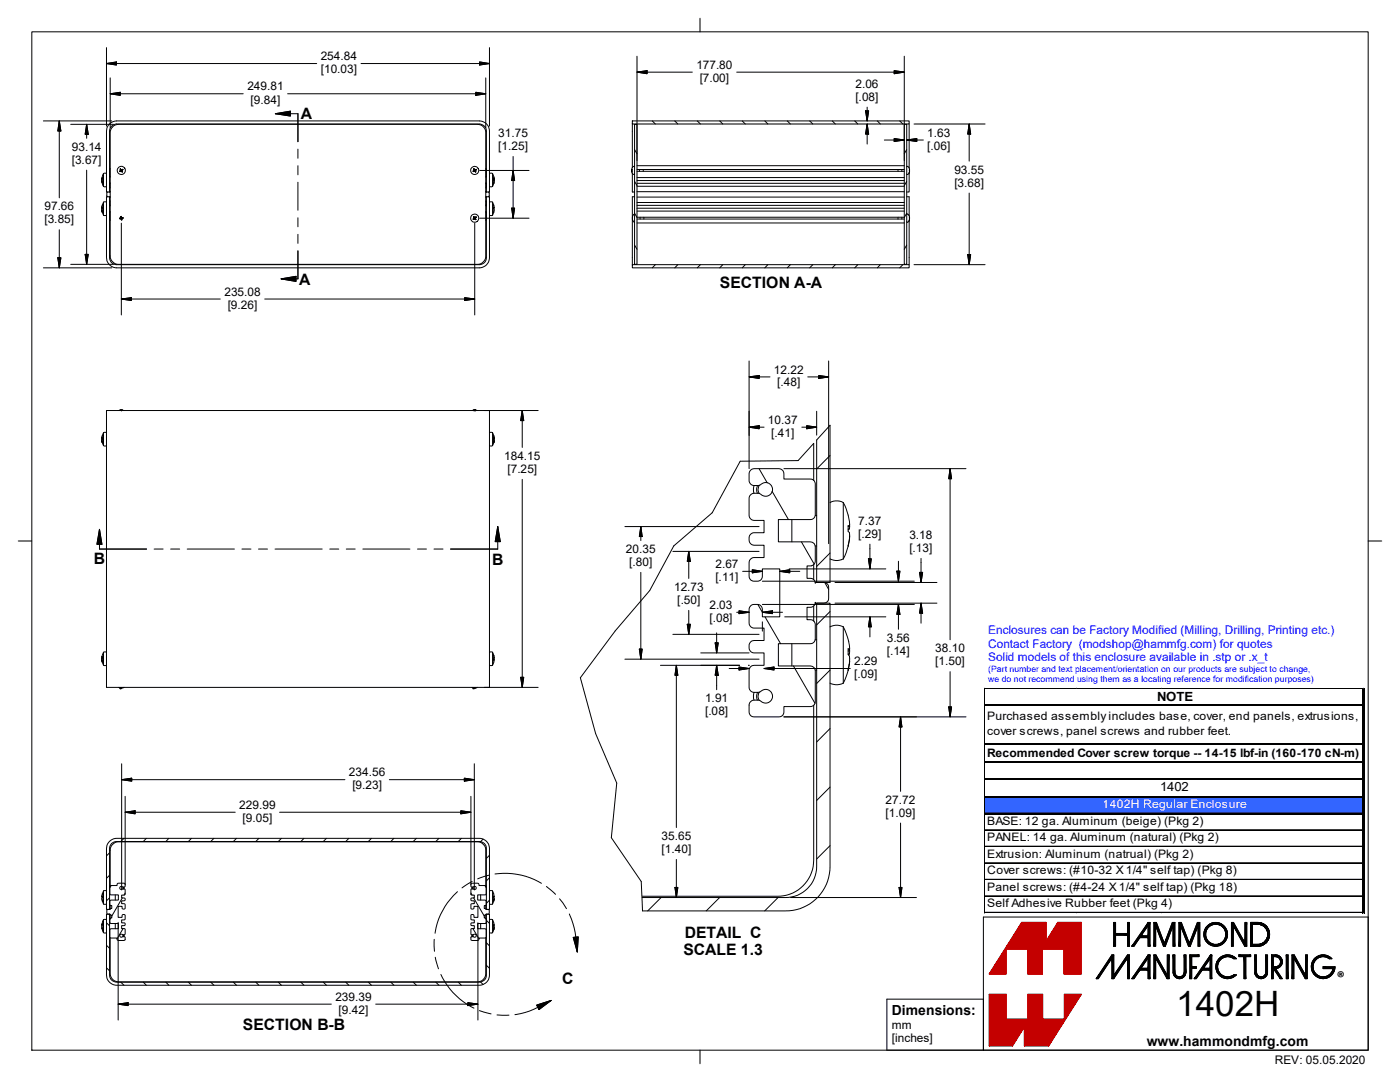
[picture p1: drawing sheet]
<svg xmlns="http://www.w3.org/2000/svg" width="279mm" height="216mm" viewBox="0 0 279 216" stroke-linecap="round" stroke-linejoin="round" font-family="sans-serif">
<defs><g id="words">
<text font-size="7" x="234.7" y="202.8">1402H</text>
<g font-size="3.1">
<text x="60" y="23.7">A</text>
<text x="59.7" y="56.9">A</text>
<text x="143.7" y="57.5">SECTION A-A</text>
<text x="18.8" y="112.6">B</text>
<text x="98.3" y="112.7">B</text>
<text x="136.4" y="190.6">SCALE 1.3</text>
<text x="136.7" y="187.1">DETAIL C</text>
<text x="112.2" y="196.3">C</text>
<text x="266.8" y="196">®</text>
<text x="48.5" y="205.4">SECTION B-B</text>
</g>
<g font-size="2.8">
<text x="178" y="202.5">Dimensions:</text>
<text x="228.9" y="208.7">www.hammondmfg.com</text>
</g>
<g font-size="2.5">
<text x="230.9" y="139.8">NOTE</text>
<text x="231.5" y="157.9">1402</text>
</g>
<g font-size="2.4">
<text x="64" y="12">254.84</text>
<text x="64" y="14.6">[10.03]</text>
<text x="139" y="13.7">177.80</text>
<text x="139.7" y="16.3">[7.00]</text>
<text x="170.7" y="17.5">2.06</text>
<text x="49.4" y="18.1">249.81</text>
<text x="50" y="20.7">[9.84]</text>
<text x="170.7" y="20.2">[.08]</text>
<text x="99.4" y="27.4">31.75</text>
<text x="99.4" y="30">[1.25]</text>
<text x="185.1" y="27.3">1.63</text>
<text x="185.1" y="29.9">[.06]</text>
<text x="14.4" y="30.1">93.14</text>
<text x="14.4" y="32.7">[3.67]</text>
<text x="190.5" y="34.7">93.55</text>
<text x="8.9" y="42">97.66</text>
<text x="190.5" y="37.3">[3.68]</text>
<text x="8.9" y="44.6">[3.85]</text>
<text x="44.8" y="59">235.08</text>
<text x="45.4" y="61.6">[9.26]</text>
<text x="154.5" y="74.6">12.22</text>
<text x="155.1" y="77.1">[.48]</text>
<text x="153.3" y="84.6">10.37</text>
<text x="153.9" y="87.1">[.41]</text>
<text x="100.6" y="91.8">184.15</text>
<text x="101.3" y="94.4">[7.25]</text>
<text x="171.3" y="104.8">7.37</text>
<text x="171.3" y="107.3">[.29]</text>
<text x="181.5" y="107.6">3.18</text>
<text x="124.9" y="110.4">20.35</text>
<text x="125.6" y="112.9">[.80]</text>
<text x="142.8" y="113.3">2.67</text>
<text x="181.5" y="110.2">[.13]</text>
<text x="134.5" y="117.9">12.73</text>
<text x="142.8" y="115.9">[.11]</text>
<text x="135.2" y="120.5">[.50]</text>
<text x="141.6" y="121.5">2.03</text>
<text x="141.6" y="124.1">[.08]</text>
<text x="177" y="128">3.56</text>
<text x="177" y="130.6">[.14]</text>
<text x="186.6" y="130.2">38.10</text>
<text x="170.5" y="132.7">2.29</text>
<text x="170.5" y="135.3">[.09]</text>
<text x="186.6" y="132.7">[1.50]</text>
<text x="140.7" y="140.1">1.91</text>
<text x="140.7" y="142.7">[.08]</text>
<text x="69.6" y="154.9">234.56</text>
<text x="47.8" y="161.4">229.99</text>
<text x="70.3" y="157.5">[9.23]</text>
<text x="176.7" y="160.4">27.72</text>
<text x="48.4" y="164">[9.05]</text>
<text x="132" y="167.6">35.65</text>
<text x="176.7" y="163">[1.09]</text>
<text x="132" y="170.2">[1.40]</text>
<text x="66.9" y="199.7">239.39</text>
<text x="67.6" y="202.3">[9.42]</text>
<text x="178" y="205.3">mm</text>
<text x="178" y="207.9">[inches]</text>
<text x="254.4" y="212.3">REV: 05.05.2020</text>
</g>
<g font-size="2.4" fill="#00f">
<text x="197.2" y="126.5">Enclosures can be Factory Modified (Milling, Drilling, Printing etc.)</text>
<text x="197.2" y="129.2">Contact Factory (modshop@hammfg.com) for quotes</text>
<text x="197.2" y="131.9">Solid models of this enclosure available in .stp or .x_t</text>
</g>
<g font-size="2.3">
<text x="197" y="143.6">Purchased assembly includes base, cover, end panels, extrusions,</text>
<text x="197" y="146.7">cover screws, panel screws and rubber feet.</text>
<text x="197" y="151">Recommended Cover screw torque -- 14-15 lbf-in (160-170 cN-m)</text>
<text x="197" y="164.6">BASE: 12 ga. Aluminum (beige) (Pkg 2)</text>
<text x="197" y="167.9">PANEL: 14 ga. Aluminum (natural) (Pkg 2)</text>
<text x="197" y="171.2">Extrusion: Aluminum (natrual) (Pkg 2)</text>
<text x="197" y="174.5">Cover screws: (#10-32 X 1/4&quot; self tap) (Pkg 8)</text>
<text x="197" y="177.7">Panel screws: (#4-24 X 1/4&quot; self tap) (Pkg 18)</text>
<text x="197" y="181">Self Adhesive Rubber feet (Pkg 4)</text>
</g>
<text font-size="2.3" fill="#fff" x="220" y="161.3">1402H Regular Enclosure</text>
<g font-size="1.7" fill="#00f">
<text x="197.2" y="134">(Part number and text placement/orientation on our products are subject to change,</text>
<text x="197.2" y="136">we do not recommend using them as a locating reference for modification purposes)</text>
</g>
</g></defs>
<path d="M196.6 159h75.7v3.5h-75.7z" fill="#3365ff"/>
<path d="M196.4 137.2h.1M214.8 137.2h.1M231.7 137.2h.1M272.1 137.2h.1M196.4 182.2v.1M214.8 182.2v.1M231.7 182.2v.1M272.1 182.2v.1" fill="none" stroke="#d4d4d4" stroke-width=".2"/>
<g fill="none" stroke="#000" stroke-width=".2">
<path d="M6.3 6.3h266.8v203.2h-266.8zM21.3 12.7l1.9-.3v.6zM21.3 12.7h41.9M21.3 9.5v15.7M22 15.5v10M22 18.7l2-.3v.6zM48.5 18.7h-26.5M57.4 18.7h39.5M95 18.4l1.9 .3-1.9 .3zM95.7 12.4l2 .3-2 .3zM96.9 15.5v10M97.7 12.7h-25.6"/>
<path d="M97.7 9.5v15.7M127.1 11.2v20.8M127.1 14.4l2-.3v.6zM127.1 14.4h11.1M139.7 3.6v2.7M147 14.4h33.5M178.5 14.1l2 .3-2 .3zM180.5 11.2v20.8M8.7 24.1h13.6M11.8 24.1l.3 2h-.6zM11.8 24.1v15.4M14.1 24.8h8.5"/>
<path d="M17.3 24.8l.3 2h-.6zM17.3 24.8v2.8M17.3 34v18.7M20.3 35.6h.1M20.3 36h.1M20.3 36.2v.1M20.3 36l.1 .2M20.3 35.9h.1M20.3 36l.1 .6v-.3M20.3 36.3l.4 .9M20.4 36.2l-.1 .1M20.4 35.7l-.1 .1"/>
<path d="M20.4 35.6v.1M20.4 35.7l-.1 .2M20.4 35.6v-.2l-.1 .6M20.4 35.7h.1M20.7 34.6l-.4 1M20.7 34.6v2.6M20.7 34.6h.6M20.7 37.2h.6M21.5 38.3l-.2 .2v.5l.2 .3M21.9 39.3v12.1a1.38 1.38 0 0 0 1.4 1.4h72.4a1.38 1.38 0 0 0 1.4-1.4v-12.1M21.9 36.6h.1M21.9 35.2h.1"/>
<path d="M22 39.4l-.1-.2-.6 .1v12.1a2.06 2.06 0 0 0 2 2h72.4a2.02 2.02 0 0 0 2-2v-12.1l-.7-.1-.1 .2M22 38.2l-.1 .1M22 36.5v1M22 33.6v1.7M22.6 25.2l1.1-.4h71.6a1.65 1.65 0 0 1 1.6 1.7v24.6a1.69 1.69 0 0 1-1.6 1.6h-71.6a1.72 1.72 0 0 1-1.7-1.6v-24.6l.2-.9zM23.9 34.2h.1M24 33.7v.1M24 33.7v.2M24 34.1h.1M24 34.1l-.1 .1M24 33.8v.1M24 33.7l.1 .3"/>
<path d="M24 34.2h.1M24 33.7l.1 .1M24 33.7h.1M24 33.9l.1 .1M24.1 34l-.1 .1M24.1 33.8l.1 .1M24.2 34.2h-.2M24.2 34.1h-.2M24.2 34.1v.1M24.2 34.1l.1 .1M24.2 34.2h.1M24.2 33.9h.2"/>
<path d="M24.3 34.2l.1 .1M24.3 34.2h.1M24.3 34l.1 .2M24.3 34h.1M24.4 34.2h.1M24.4 34v.2M24.4 34.2v.1M24.4 34.2l.1 .1M24.4 34.3h.1M24.4 33.9l-.1 .1M24.4 33.9v.1M24.5 34.3h-.1"/>
<path d="M24.5 33.8h-.1M24.5 33.8l-.3 .1M24.5 33.8v.1M24.5 33.9h-.1M54.9 22.7h4.6v5.6M54.9 22.7l3.1-.5v1zM59.5 29.8v1.8M59.5 33.1v1.8M59.5 36.4v5.6M94.4 34.1l.1 .1M94.4 34.2h.1M94.5 34.1h.1"/>
<path d="M94.5 34.1l-.1 .1M94.5 33.7l.1 .2M94.5 33.7h.1M94.6 33.9v.1M94.6 34l-.1 .1M94.6 34.2h-.1M94.6 33.7l.1 .1M94.6 33.7h.1M94.6 33.7v.1M94.6 33.7h-.1M94.6 33.8v.2M94.7 33.8l.1 .1"/>
<path d="M94.7 34.1l.1 .1M94.7 34.1l-.1 .1M94.7 34.1h.1M94.7 34.1h-.1M94.8 33.9h.1M94.8 34.2l.1 .1M94.8 34.2h.1M94.8 34h.1M94.8 34l.1 .2M94.9 34v.2M94.9 34.2v.1M94.9 34.3h.1"/>
<path d="M94.9 34.2h.1M94.9 34.2l.1 .1M95 34h-.2M95 34h-.1M95 34.3h-.1M95 33.8l.1 .1M95 33.8v.1M95 33.8l-.1 .1M95.1 33.9h-.2M95.1 33.9l-.1 .1M95.7 34h9.9M96.9 38.2l.1 .2 .7-.1v-12.1a2.02 2.02 0 0 0-2-2.1h-72.4a2.06 2.06 0 0 0-2 2.1v12.1h.6"/>
<path d="M96.9 36.5v1M96.9 33.6v1.7M97 36.6h.1M97 35.2h.1M97.1 38.3v-12.1a1.41 1.41 0 0 0-1.4-1.5h-72.4a1.41 1.41 0 0 0-1.4 1.5v12.1M97.4 38.3l.2 .2v.6l-.2 .2M97.7 37.2h.6M97.7 34.6h.6M98.3 34.6v2.6M98.3 34.6l.3 .7M98.5 35.7h.1M98.5 35.9v.7"/>
<path d="M98.5 35.9h.1M98.5 35.7v.2M98.6 35.3v.3M98.6 35.3v.4M98.6 36.6l-.3 .6M98.6 35.9h.1M98.6 36.3v.3M98.6 35.6h.1M98.6 35.8v.2M98.6 36.2l-.1 .4M98.6 35.7v.2M102.4 34l.3 2h-.6z"/>
<path d="M102.4 31.2v12.3M126.1 34.1v.1M126.1 33.9h.1M126.1 34h.1M126.1 33.8v.1M126.1 33.8v.2M126.1 34.2l.2 .5 .2 .1 .1-.1M126.1 33.9v.4v-.1M126.2 24.6l.1 .1M126.2 24.1h55.2v.6h-55.2zM126.2 24.7v8.8M126.2 34.5v3.8h.4"/>
<path d="M126.6 24.8h.5v27.9h-.5zM126.6 36.2l.5 .8M126.6 29.8l.5 .9M126.6 39.3h-.4v13.5M126.6 33.3l-.1-.1-.2 .1-.2 .6M127.1 34.2h53.4M127.1 39.3h53.4M127.1 33.8h53.4M127.1 35.4h53.4M127.1 36h53.4M127.1 36.6h53.4M127.1 37.2h53.4"/>
<path d="M127.1 38.2h53.4M127.1 33.1h53.4M127.6 33.8v.4M128.4 33.8v.4M130.2 24.1l.6 .6M134.7 24.1l.6 .6M139.1 24.1l.7 .6M143.6 24.1l.7 .6M148.1 24.1l.6 .6M152.6 24.1l.6 .6M157.1 24.1l.6 .6M161.6 24.1l.6 .6"/>
<path d="M166.1 24.1l.6 .6M170.6 24.1l.6 .6M172.7 22.1h.7l-.3 2zM173.1 24.7l.3 2.1h-.7zM173.1 21.4v2.7M173.1 24.7v4M175.1 24.1l.6 .6M178.5 27.6l2 .3-2 .3zM179.2 33.8v.4M179.6 24.1l.6 .6M180 33.8v.4M180.5 24.8h.5v27.9h-.5z"/>
<path d="M180.5 27.9h-4M181 29.8l-.5 .9M181 36.2l-.5 .8M181 39.3h.4v3.7M181 27.9l2-.3v.6zM181 27.9h3.3M181 33.3a.48 .48 0 0 1 .5 .6M181.4 34.5v3.8h-.4M181.4 24.7v8.8M181.5 33.9v.3M181.5 33.9h.1M181.5 34.4h.1"/>
<path d="M181.5 34.4l-.3 .4h-.2v-.1M181.5 34.2h.1M181.5 34.2v.2M181.5 34.1h.1M181.5 34.1v.3M181.5 33.9v.1M182.4 24.7h14.2M193.4 24.7l.3 2.1h-.6zM193.4 24.7v7.5M193.4 38.5v14.3M8.7 53.4h13.6M11.5 51.4h.6l-.3 2z"/>
<path d="M11.8 45.8v7.6M14.1 52.7h8.5M17 50.8h.6l-.3 1.9zM20.3 42h.1M20.3 41.9h.1M20.3 41.8l.1 .6M20.3 41.4h.1M20.3 42l.1 .4M20.3 41.4l.1 .2M20.3 41.9l.1 .2M20.3 41.5v.1M20.4 42.1h.1"/>
<path d="M20.4 41.6l-.1 .2M20.4 41.4l-.1 .4M20.4 41.6h.1M20.4 40.9l-.1 .4M20.4 42.4l.3 .5M20.4 40.9l-.1 .5M20.7 40.3v2.6M20.7 40.3h.6M20.7 40.3l-.3 .6M20.7 42.9h.6M21.9 40.9h.1M21.9 42.3h.1"/>
<path d="M22 40.1v1M22 42.2v1.8M23.9 43.5v.1M23.9 43.6h.1M24 43.5l-.1 .1M24 43.5h.1M24 43.6h.2M24 43.6l.1 .1M24.1 43.2v.1M24.1 43.2h.1M24.1 43.5h-.1M24.1 43.3v.2"/>
<path d="M24.1 43.7l.1 .1M24.2 43.6l-.1 .1M24.2 43.3l-.1 .2M24.2 43.6v.1M24.2 43.2v.1M24.2 43.8l.1 .1M24.2 43.2h.1M24.2 43.2h-.1M24.2 44.5v18.3M24.2 59.7l2-.3v.6zM24.2 59.7h19.8M24.2 43.3l.1 .2"/>
<path d="M24.2 43.3l.1 .1M24.2 43.7l.1 .2M24.2 43.7v.1M24.3 43.8v.1M24.3 43.7h.1M24.3 43.7v.1M24.3 43.4l.1 .1M24.3 43.4h.1M24.3 43.6v.1M24.3 43.7v.2M24.3 43.6h.1M24.3 43.9h-.1"/>
<path d="M24.4 43.4l.1 .1M24.4 43.4h.2M24.4 43.5h.2M24.4 43.6h-.1M24.5 43.5h.1M24.6 43.5l-.2 .1M52.8 59.7h41.9M56.1 55.6l3-.5v1.1zM59.5 43.5v1.8M59.5 46.8v1.8M59.5 50.1v5.5h-3.4M92.7 59.4l2 .3-2 .3z"/>
<path d="M94.4 43.7l.1 .1M94.5 43.7h.1M94.5 43.3l.1 .1M94.5 43.7v.1M94.5 43.6h.1M94.5 43.6v.1M94.6 43.4v.1M94.6 43.3h.1M94.6 43.2l-.1 .1M94.6 43.3h-.1M94.6 43.6l-.1 .1M94.6 43.7h.1"/>
<path d="M94.6 43.7l-.1 .1M94.6 43.7h-.1M94.6 43.5h.1M94.6 43.5l-.1 .1M94.6 43.3l.1 .1M94.6 43.3l.2 .1M94.6 43.5v.1M94.7 43.6l.1 .1M94.7 43.7h.1M94.7 43.6v.1M94.7 43.7h-.1M94.7 43.6l-.1 .1"/>
<path d="M94.7 44.5v18.3M94.8 43.4h.1M94.8 43.7l.1 .1M94.9 43.3l-.1 .1M94.9 43.6v.1M94.9 43.7l.1 .1M95 43.5l-.2 .1M95 43.8h-.1M95 43.3h-.1M95 43.3h.1M95 43.3l-.1 .1M95 43.3l-.1 .3"/>
<path d="M95.7 43.5h9.9M96.9 40.1v1M96.9 42.2v1.8M97 40.9h.1M97 42.3h.1M97.7 42.9h.6M97.7 40.3h.6M98.3 40.3v2.6M98.3 40.3l.2 .6M98.5 40.9l.1 .5M98.5 41.6h.1M98.5 41.4v1"/>
<path d="M98.5 40.9h.1M98.5 42.4l-.2 .5M98.6 41.4h.1M98.6 41.6h-.1M98.6 41.9l-.1 .5M98.6 41.4v.2M102.1 41.5h.6l-.3 2zM126.2 52.8h55.2v.6h-55.2zM126.2 43.7v.2M126.2 43.6v.3M126.2 43.4h.1M126.2 43.6v.1"/>
<path d="M126.2 43.5h.1M126.2 43.5v.1M126.2 43.9l.2 .3 .2 .1M126.3 52.8l-.1 .1M126.6 48.9l.5 .8M126.6 42.5l.5 .9M126.6 42.7l-.3 .3-.1 .5M127.1 43.7h53.4M127.1 43.3h53.4M127.1 41.6h53.4M127.1 42.1h53.4M127.1 41h53.4"/>
<path d="M127.1 40.4h53.4M127.1 44.5h53.4M127.7 43.3v.4M128.5 43.3v.4M130.8 52.8l-.6 .6M135.3 52.8l-.6 .6M139.8 52.8l-.7 .6M144.3 52.8l-.7 .6M148.7 52.8l-.6 .6M153.2 52.8l-.6 .6M157.7 52.8l-.6 .6M162.2 52.8l-.6 .6"/>
<path d="M166.7 52.8l-.6 .6M171.2 52.8l-.6 .6M175.7 52.8l-.6 .6M179.2 43.3v.4M180 43.3v.4M180.2 52.8l-.6 .6M181 42.5l-.5 .9M181 48.9l-.5 .8M181 42.8a.48 .48 0 0 1 .5 .6M181.4 44.1v8.7M181.5 43.4v.5M181.5 43.4v.1"/>
<path d="M181.5 43.9h.1M181.5 43.9l-.3 .4h-.2v-.1M181.5 43.4h.1M181.5 43.8h.1M181.5 43.6h.1M181.5 43.6v.3M182.4 52.8h14.2M193.1 50.8h.6l-.3 2zM149.5 72v21.5M149.5 75.2l2-.3v.6zM153.7 75.2h-4.2M161.2 75.2h4.2"/>
<path d="M163.4 74.9l2 .3-2 .3zM165.4 72v36.5M20.3 87.9l.1 .2M20.3 87.5v.1M20.3 87.3h.1M20.3 88h.1M20.3 87.5v.3M20.3 87.8l.1 .2M20.4 88.1h.1M20.4 87.4v.1M20.4 87.4l-.1 .4M20.4 88v.3"/>
<path d="M20.4 86.9l-.1 .4M20.4 87.5v.1M20.4 88.3h.1M20.4 86.9l-.1 .5M20.7 86.3v2.6l-.3-.6M20.7 86.3h.6M20.7 86.3l-.3 .6M20.7 88.9h.6M21.3 81.9h76.4v55.3h-76.4zM24 81.8l-.3 .1M24.1 81.8l-.2 .1 .1-.1M24.1 81.8h.1"/>
<path d="M24.2 81.8h.1M24.2 81.8h.2M24.4 81.8v.1M24.4 81.8l.4 .1M24.4 81.8h.1M24.4 81.8h-.4M94.6 81.8l-.4 .1M94.6 81.8l-.2 .1 .4-.1M94.6 81.8h.1M94.8 81.8h.1M94.8 81.8h-.2M94.8 81.8l.1 .1"/>
<path d="M94.9 81.8h.1M94.9 81.8l.1 .1h-.1M94.9 81.8l.4 .1M94.9 81.8v.1M96.6 81.9h10.8M97.7 88.9h.6M97.7 86.3h.6M98.3 86.3v2.6M98.3 86.3l.2 .6M98.5 86.9l.1 .3M98.5 87.5v.1M98.5 87.4l.1 .6"/>
<path d="M98.5 87.4h.1M98.5 88.3h.1M98.5 88.3l-.2 .6M98.5 87.6l.1 .3M98.6 88.3h-.1M98.6 87.2v.2M98.6 87.4h.1M98.6 88.1h.1M98.6 87.9h.1M98.6 87.4v.1M98.6 87.9l-.1 .4M98.6 87.4v.2"/>
<path d="M98.6 87.5h.1M98.6 87.9v.2M104.2 81.9l.3 2h-.6zM104.2 81.9v7.4M104.2 95.7v41.5M149.5 85.2l2-.3v.7zM149.5 85.2h3M149.7 93.9l.8-.4h4.9l.5 .1 .4 .5 .1 1.5h5.3l.5 .1 .3 .3 .2 .6v6.1l-.2 .6-.3 .3-.5 .1h-6.4v4.4l6.9 .1 .3 .3 .2 .4v3a1.21 1.21 0 0 1-1.6 1v2.5a1.19 1.19 0 0 1 1.6 1v-.2h1.9l.6 .4 .2 .6v2.2l-.2 .6-.4 .3-.4 .1h-1.7v-.2a1.21 1.21 0 0 1-1.6 1v2.5a1.19 1.19 0 0 1 1.6 .9v3.1l-.2 .4-.3 .3h-6.9v4.5h6.4l.8 .4 .2 .6v6.3l-.2 .4-.6 .4h-5.5a2.18 2.18 0 0 1-.2 1.7l-.8 .3h-5.3l-.4-.3-.2-.6v-1.6l.4-.6a2.26 2.26 0 0 1 2.5 .3 1.38 1.38 0 0 0 1.7-1.7 1.38 1.38 0 0 0-2.4-.5l-.5 .2a1.35 1.35 0 0 1-1.6-.6l-.1-3.8 .1-.5 .3-.3 .4-.2h2.2v-2.5h-2a1.26 1.26 0 0 1-1-1.3 1.26 1.26 0 0 1 1-1.2h2v-2.5h-2.2l-.6-.4-.2-.6v-2.7a1.19 1.19 0 0 1 1.7-1l.4 .1 .4 .5 .1 1.9h3.5v-9.6h-3.5v1.5a1.16 1.16 0 0 1-1.6 1l-.6-.2-.4-.6 .1-3.4 .7-.5h2.2v-2.5h-2a1.27 1.27 0 0 1-1-1.3 1.27 1.27 0 0 1 1-1.2h2v-2.5h-2.2l-.7-.5-.1-3.9 .1-.4 .3-.3a2.26 2.26 0 0 1 2.5 .3 1.38 1.38 0 0 0 1.7-1.8 1.38 1.38 0 0 0-2.4-.4l-.5 .1a1.35 1.35 0 0 1-1.6-.6l-.1-1.8zM150.5 96.9l-.1 .6 .1 .9M151.2 96.9l-.2 .6 .2 .9M151.5 93.5l1.6 2.9M151.6 96.8l-.3 .8 .2 .9"/>
<path d="M154.1 98l3.3 5.7M156.4 93.5h36.4M161 84.9l2 .3-2 .4zM162.4 95.9v-7.4l-3.1 3.4-11.6 .1-5.6 10.3-7.6 6.6-4.8 8.9-6.9 8.1-7 9.3 3.1 11.2 4.2 9.9-1.1 10.9 6 8.7 .1 2.9h27.1a7.2 7.2 0 0 0 7.2-7.1v-31M163 82.1v4.7M163 85.2h-3M165.7 84.9v31.3h-2.7v-28.4zM165.7 90.9l-2.7 2.7M189.6 93.5v34.2M189.6 93.5l.3 2h-.6zM3.6 107.9h2.7M19.9 105.6l.4 3h-1z"/>
<path d="M19.9 105.6v4h9.4M30.8 109.6h1.8M34.1 109.6h1.8M37.4 109.6h9.4M48.3 109.6h1.8M51.6 109.6h1.8M54.9 109.6h9.4M65.8 109.6h1.8M69.1 109.6h1.8M72.4 109.6h9.4M83.3 109.6h1.8M86.6 109.6h1.8"/>
<path d="M99.3 105.1l.5 3h-1zM99.3 105.1v4.5h-9.4M124.7 105.1h26.8M127.9 105.1l.3 2h-.6zM127.9 105.1v2.8M127.9 114.2v17.3M134.3 110h17.2M137.5 110l.3 2h-.6zM137.5 110v5.4M148.2 114h3.9M150.1 113.7l2 .3-2 .3zM152.1 116h30.4"/>
<path d="M155.6 114l2-.3v.6zM155.6 114h4M157.5 113.5h19.3M158 103.7v4.4M159.9 108.1l2.6 4.4M162.4 112.7v3M162.7 108.9h.3M162.7 102.8h.3M164.6 116.3l.8 1.3M165.7 100.3l1.1-.4 .8 .1 .7 .3M165.7 110.3l-2.7 2.7M166.6 116.2h20.4"/>
<path d="M168.3 100.3a9.6 9.6 0 0 1 1.2 4.7M168.3 100.3v11.2M168.3 111.5l-1.1 .3-1.5-.3M169.3 109l-1 2.5M169.5 107.7h.1M169.5 105l-.2-.1v1.1l.1 .2a5.3 5.3 0 0 1-.1 2.8M169.5 107.7l-.2 1.3M169.5 105.5l-.2 .2M169.5 105l-.2 .1M169.5 105.5l-.2 .1M169.5 107.1h.1M169.5 104.8v.2"/>
<path d="M169.5 107l.1 .1M169.6 107.1l-.1 .6M169.6 105l-.1 .5M173.3 111.5h.6l-.3 2zM173.6 108.6v4.9M179 114h.6l-.3 2zM179.3 112v4M183.5 114.2h.6l-.3 2zM183.8 111.4v4.8M273 107.9h2.8M20.3 131.1h.1M20.3 131.5h.1"/>
<path d="M20.3 131.8h.1M20.3 131.3v.3M20.3 131.6l.1 .1M20.4 131.7l-.1 .1M20.4 131.3l-.1 .1M20.4 131.1l-.1 .2M20.4 131.9h.1M20.4 131.7v.4l-.1-.3M20.4 131.1v-.1l-.1 .6M20.7 130.2h.6M20.7 132.7h.6M20.7 130.2l-.4 .9"/>
<path d="M20.7 130.2v2.5l-.4-.9M23.7 137.2h.2M23.9 137.2h.1M23.9 137.2l.1 .1M24 137.3h.1M24.1 137.3h.1M24.2 137.2v.1M24.2 137.2l.1 .1M24.3 137.2v.1M24.3 137.3h.1M24.8 137.2l-.8 .1M94.2 137.2h.2"/>
<path d="M94.4 137.2l.1 .1M94.4 137.2h.1M94.5 137.3h.3M94.5 137.3h.1M94.6 137.3h.1M94.7 137.2v.1M94.7 137.2l.1 .1M94.8 137.3h.1M94.8 137.2v.1M95.3 137.2l-.5 .1M96.6 137.2h10.8M97.7 132.7h.6"/>
<path d="M97.7 130.2h.6M98.3 130.2v2.5M98.3 130.2l.3 .6M98.5 131.6h.1M98.5 131.7l.1 .4-.3 .6M98.5 131.5l.1 .1M98.5 131.5l.1 .2M98.6 131.2h.1M98.6 131.6v.1M98.6 131.2l-.1-.5v.8M103.9 135.1h.6l-.3 2.1zM124.7 131.5h26.8"/>
<path d="M127.6 129.5h.6l-.3 2zM134.3 126.6h17.2M135 132.8l.3 1.9h-.6zM135 132.8v32.3M137.2 124.6h.6l-.3 2zM137.5 121.8v4.8M139.8 130.3h9.7M142.7 128.3h.6l-.3 2zM143 132.8v4.8M143 132.8l.3 1.9h-.6zM143 126.3v4M145.5 133.4h4"/>
<path d="M147 122.2h2.5M147.5 133.1l2 .3-2 .3zM147.5 121.9l2 .3-2 .2zM147.6 132.8h-15.8M149.5 132.8h-.1M150.5 138.2l-.1 .6 .1 .9M151.2 138.2l-.2 .6 .2 .9M151.3 120.6l.8 1.6h4.1M151.6 138.1l-.3 .8 .2 .8M152.1 120.6h30.4M152.1 124.1v1.8M152.1 122.2l2.1-.3v.5z"/>
<path d="M152.5 133.4l2-.3v.6zM152.5 133.4h17.2M152.7 123.1l3.1 5.3M156.6 123.1h20.2M158 128.4v4.5M158.3 132.9l4.3 7.4M162.4 120.9v3M162.7 127.7h.3M162.7 133.7h.3M163 120.4h2.7v52.5a8.8 8.8 0 0 1-8.9 8.9h-28.6l-.1-2.7h28.7a6.2 6.2 0 0 0 6.2-6.2zM165.7 125.1l1.1-.3 1.5 .3M165.7 136.3l1.1 .3 1.5-.3"/>
<path d="M165.7 133.7l-2.7 2.7M165.7 122l-2.7 2.7M166.6 120.4h20.4M168.3 125.1a9.1 9.1 0 0 1 1.2 4.6M168.3 125.1v11.2M169.4 133.4l-1.1 2.9M169.5 132.6h.1M169.5 129.7l-.2-.3v.4a.96 .96 0 0 0 .2 1.1v1.4l-.2 1.5 .2-1.2M169.5 130.5l-.1 .2M169.5 129.7h-.2M169.5 130.5h-.2M169.5 132h.1"/>
<path d="M169.5 129.5l.1 .4h-.3M169.5 131.8l.1 .2M169.6 132l-.1 .6M169.6 129.9l-.1 .6M173.6 123.1l.3 2h-.6zM173.6 123.1v4M179.3 120.6v5M179.3 120.6l.3 2h-.6zM183.8 120.4l.3 1.9h-.6zM183.8 120.4v4M189.6 134v9M196.5 137.3v44.9"/>
<path d="M196.6 137.4h75.7M24.3 155.6h44.5M24.3 155.6l2-.3v.6zM24.3 152.4v25.2M25 158.9v17.7M77.7 155.6h17M92.7 155.3l2 .3-2 .3zM94 158.9v17.7M94.7 152.4v25.2M156.4 143h36.4M165.7 157.1l-2.7 2.6M165.7 145.4l-2.7 2.7"/>
<path d="M179.7 143l.3 2.1h-.6zM179.7 143v14.9M189.3 141.1h.6l-.3 1.9zM20.3 179.3v.1M20.3 178.9l.1 .1M20.3 179.4l.1 .4M20.4 178.9v.9M20.4 178.9h.1M20.4 179.8l.3 .6M20.4 178.4h.1M20.4 179v.1M20.4 178.4l-.1 .5"/>
<path d="M20.7 177.8v2.6M20.7 177.8h.6M20.7 177.8l-.3 .6M21.8 167.9l.8-.5 .7-.1h72.4a2.02 2.02 0 0 1 2 2v12.2h-.6v-12.2a1.38 1.38 0 0 0-1.4-1.4h-72.4a1.38 1.38 0 0 0-1.4 1.4v12.2h-.6v-12.2v-.6zM21.9 179.2l-.6 .5M21.9 174.6l-.6 .7M21.9 170.2l-.6 .6M21.9 178.4h.1M21.9 179.8h.1M21.9 176.8l.2-.1h1.3v-.3l.2-.2 1.2 .1 .2 .5a.39 .39 0 0 1-.7 .1 .32 .32 0 0 0-.4 .2 .32 .32 0 0 0 .2 .4 .32 .32 0 0 0 .4-.1l.5 .1v1l-.7 .1v.6h.4a.29 .29 0 0 1 .3 .3 .29 .29 0 0 1-.3 .2h-.4v.6l.6 .1 .1 .8a.32 .32 0 0 1-.3 .2 .32 .32 0 0 1-.3-.2v-.4h-.8v2.2h.8v-.3a.32 .32 0 0 1 .3-.2 .32 .32 0 0 1 .3 .2l-.1 .8-.6 .1v.5h.4a.28 .28 0 0 1 .3 .3 .28 .28 0 0 1-.3 .3h-.4v.6h.5l.2 .1v.9a.39 .39 0 0 1-.7 .1 .32 .32 0 0 0-.4 .2 .32 .32 0 0 0 .2 .4 .32 .32 0 0 0 .4-.1l.5 .1v.5l-.2 .1-1.2 .1-.2-.2v-.3h-1.3l-.2-.2v-1.6l.2-.1h1.5v-1l-1.6-.1-.1-.8 .4-.2v-.6h-.2l-.2-.2h-.4l-.2-.2 .1-.7h.5l.4-.2v-.6l-.4-.1v-.9l.2-.1h1.5v-1l-1.6-.1zM22 176.8v-7.1a1.69 1.69 0 0 1 1.7-1.7h71.6a1.69 1.69 0 0 1 1.6 1.7v7.1M22.2 176.7l-.3 .4"/>
<path d="M23 178.6v1M24.4 179.2l-2.1 3.6M24.5 177v.4M24.6 177v.4M24.7 167.3l-.6 .6M24.7 177l.1 .4M25 178.2l-.3 .4M25 162.1l2-.3v.6zM29.2 167.3l-.6 .6M33.7 167.3l-.6 .6M38.2 167.3l-.6 .6M42.7 167.3l-.6 .6"/>
<path d="M46.9 162.1h-21.9M47.2 167.3l-.6 .6M51.7 167.3l-.6 .6M55.8 162.1h38.2M56.2 167.3l-.7 .6M60.7 167.3l-.7 .6M65.2 167.3l-.7 .6M69.6 167.3l-.6 .6M74.1 167.3l-.6 .6M78.6 167.3l-.6 .6M83.1 167.3l-.6 .6M87.6 167.3l-.6 .6"/>
<path d="M91.3 177.9a14.2 14.2 0 0 0-4.5 8.3M92 161.8l2 .3-2 .3zM92.1 167.3l-.6 .6M94 178.2l.2 .4M94 176.3l1.4-.1 .2 .2v.3h1.2l.2 .1v1.6l-.1 .2h-1.6v1h1.5l.2 .1v.9l-.4 .1v.6l.4 .2h.6v.7l-.1 .2h-.5l-.1 .2h-.3v.6l.4 .2-.1 .8-1.6 .1v1h1.5l.2 .1v1.6l-.1 .2h-1.3l-.1 .3-.1 .2-1.3-.1-.1-.1v-.4a.48 .48 0 0 1 .8-.1 .35 .35 0 0 0 .2-.5 .35 .35 0 0 0-.6 0l-.4-.1v-1l.1-.1h.6v-.6h-.5a.28 .28 0 0 1-.2-.3 .28 .28 0 0 1 .2-.3h.5v-.5l-.7-.1v-.8a.32 .32 0 0 1 .3-.2 .32 .32 0 0 1 .3 .2v.3h.8v-2.2h-.8v.4a.32 .32 0 0 1-.3 .2 .32 .32 0 0 1-.3-.2v-.8l.7-.1v-.6h-.5a.29 .29 0 0 1-.2-.2 .29 .29 0 0 1 .2-.3h.5v-.6l-.7-.1v-.9a.48 .48 0 0 1 .8-.1 .35 .35 0 0 0 .2-.6 .35 .35 0 0 0-.6 .1l-.4-.1zM94.2 177v.4M94.2 175.9l-2 1.3M94.4 177v.4M94.5 179.2l2.1 3.6M95.9 178.6v1M96.4 167.4l-.5 .6M96.8 176.7l.2 .4"/>
<path d="M97 179.8h.1M97 178.4h.1M97.6 174.6l-2.3 .8M97.7 179.6l-.6 .7M97.7 175.2l-.6 .6M97.7 170.7l-.6 .6M97.7 177.8h.6M98.3 177.8l.3 1M98.3 177.8v2.6M98.5 179h.1M98.5 179.8l-.2 .6M98.6 179.5h.1"/>
<path d="M98.6 178.9h-.1M98.6 179.5l-.1 .3M98.6 179h-.1M98.6 178.9l-.1 .9M98.6 178.8v.1M98.6 179.3h.1M98.6 179.3v.2M98.6 178.9v.1M98.8 174.4a14.4 14.4 0 0 1 9.3 1.9M109.1 176.9l1.8 1.6M111.7 179.3l1.4 2M131.9 179.1l-2.6 2.7"/>
<path d="M134.7 177.1h.6l-.3 2zM135 171.5v7.6M143.6 179.1l-2.7 2.7M155.3 179.1l-2.7 2.7M157.8 179.1h25.1M165.7 168.7l-2.7 2.7M179.4 177.1h.6l-.3 2zM179.7 164.2v14.9M196.6 162.3h75.3M196.6 165.6h75.3M196.6 165.7h75.3M196.6 168.8h75.3"/>
<path d="M196.6 169h75.3M196.6 172.1h75.3M196.6 172.3h75.3M196.6 175.5h75.3M196.6 178.8h75.3M20.3 185.1h.1M20.3 184.4h.1M20.3 184.4l.1 .1M20.3 185.1l.1 .1M20.3 185.2l.4 .9M20.4 184.6l-.1 .2M20.4 184.4v-.1v.2"/>
<path d="M20.4 185.2h.1M20.4 184.6h.1M20.4 184.5v.9v-.2M20.7 183.5h.6M20.7 186.1h.6M20.7 183.5l-.3 1.1M20.7 183.5v2.6M20.7 180.4h.6M21.3 182.4h.6v12.1a1.41 1.41 0 0 0 1.4 1.5h72.4a1.41 1.41 0 0 0 1.4-1.5v-12.1h.6v12.1a2.02 2.02 0 0 1-2 2.1h-72.4a2.06 2.06 0 0 1-2-2.1zM21.3 193.1l.6 .6M21.3 188.6l.6 .6M21.3 184.1l.6 .6"/>
<path d="M21.9 184.1h.1M21.9 185.5h.1M22 187.1v7.2a1.69 1.69 0 0 0 1.7 1.6h71.6a1.65 1.65 0 0 0 1.6-1.6v-7.2M22 180.6v.7M22 182.5v.7M22.1 183.2l-.2 .3M23 184.3v1M23.6 184v19.5M24.1 196l.6 .6M24.5 186.5v.4M24.6 185.3l-1.2 2M24.6 186.5v.4"/>
<path d="M24.7 186.5l.1 .4M28.6 196l.6 .6M33.1 196l.6 .6M37.6 196l.6 .6M42.1 196l.6 .6M46.6 196l.6 .6M51.1 196l.6 .6M55.5 196l.7 .6M60 196l.7 .6M64.5 196l.7 .6M69 196l.6 .6M73.5 196l.6 .6"/>
<path d="M78 196l.6 .6M82.5 196l.6 .6M86.7 187.4v2.4M86.9 191l.6 2.3M87 196l.6 .6M88 194.4a14 14 0 0 0 6.6 6.8M91.5 196l.6 .6M94.2 186.5v.4M94.4 186.5v.4M94.4 185.3l1.2 2M95.4 184.1v19.4M95.9 195.9l.5 .5"/>
<path d="M95.9 184.3v1M96.9 183.2l.1 .3M96.9 180.6v.7M96.9 182.5v.7M97 184.1h.1M97 185.5h.1M97.1 192.6l.6 .6M97.1 188.1l.6 .6M97.1 183.6l.6 .7M97.7 186.1h.6M97.7 180.4h.6M97.7 183.5h.6"/>
<path d="M98.3 183.5l.3 1.1M98.3 183.5v2.6M98.5 184.6h.1M98.5 184.8l.1 .5M98.5 184.8h.1M98.6 185.4l-.3 .7M98.6 185.3h.1M98.6 184.8h.1M98.6 184.6l-.1 .2M98.6 185.2l-.1 .3 .1-.2M98.6 184.5l-.1 .1M98.6 185.1h.1"/>
<path d="M98.6 184.6v.2M110 199.6a18.4 18.4 0 0 1-7 2.8l-.2 .1M113.6 182.4l.7 1.9a21.6 21.6 0 0 1 .9 5.7M114.4 187l1-.1-.2 3.1zM196.3 199.4h-19.3v10.1h96v-26.5h-76.7v26.6M196.6 182h75.3M196.6 182.1h75.3M221.9 190.5h.4v4.1l2.7-4.1h.4v4.8h-.4v-4.1l-2.7 4.1h-.4v-4.1l-2.7 4.1h-.4zM222.3 184.1h.3v2.2h2.4v-2.2h.4v4.7h-.4v-2.2h-2.4v2.2h-.3zM229.1 184.7v2h-1.4zM229.1 191.2v2h-1.4zM229.2 184.1h.3v4.7h-.4v-1.7h-1.6l-1.2 1.7h-.4z"/>
<path d="M229.2 190.5h.3v4.8h-.4v-1.7h-1.6l-1.2 1.7h-.4zM230.3 184.1h.5l1.5 4.1 1.7-4.1h.5v4.7h-.4v-4.1l-1.5 4.1h-.4l-1.6-4.1v4.1h-.3zM230.3 190.5h.4l2.3 4.1v-4.1h.3v4.8h-.4l-2.3-4.1v4.1h-.3zM234.1 190.5h.4v3.5a.93 .93 0 0 0 .9 .9 .93 .93 0 0 0 .9-.9v-3.5h.4v3.5a1.29 1.29 0 0 1-1.3 1.3 1.29 1.29 0 0 1-1.3-1.3zM235.3 184.1h.5l1.5 4.1 1.7-4.1h.4v4.7h-.3v-4.1l-1.6 4.1h-.3l-1.6-4.1v4.1h-.3zM237.5 190.5h1.8v.4h-1.5v2h.9v.3h-.9v2.1h-.3zM241.5 191.3v1.9h-1.3zM241.6 190.5h.2v4.8h-.3v-1.7h-1.6l-1.2 1.7h-.4zM243.4 191.2a2.38 2.38 0 0 1 3.4 .1h-.6a2.02 2.02 0 0 0-2.7 .3 2.02 2.02 0 0 0 0 2.7 2.02 2.02 0 0 0 2.7 .2h.6a2.37 2.37 0 0 1-3.4 .1 2.37 2.37 0 0 1 0-3.4zM245.8 184.1h.4l2.3 4.1v-4.1h.3v4.7h-.4l-2.3-4.1v4.1h-.3zM247.2 190.5h2.4v.4h-1v4.4h-.3v-4.4h-1.1zM249.6 184.1a4 4 0 0 1 2.8 .4 2.37 2.37 0 0 1 .8 2.7 2.37 2.37 0 0 1-2.2 1.6h-1.4"/>
<path d="M249.6 184.1v4.7M250 184.4a2.52 2.52 0 0 1 2.7 .9 2 2 0 0 1-1.7 3.1h-1zM250.4 190.5h.3v3.5a.93 .93 0 0 0 1 .9 .93 .93 0 0 0 .9-.9v-3.5h.4v3.5a1.27 1.27 0 0 1-1.3 1.3 1.27 1.27 0 0 1-1.3-1.3zM253.8 190.5a1.56 1.56 0 0 1 2.1 1.5l-.3 .8-.5 .3-.5 .2 1.3 2h-.4l-1.4-2.1v2.1h-.3zM254.1 190.9a1.08 1.08 0 0 1 1.5 1 1.08 1.08 0 0 1-1.5 1zM256.7 190.5h.4v4.8h-.4zM257.9 190.5h.4l2.3 4.1v-4.1h.3v4.8h-.4l-2.3-4.1v4.1h-.3zM262.4 191.2a2.4 2.4 0 0 1 3.4 .1h-.5a2.02 2.02 0 0 0-3 .7 2.02 2.02 0 0 0 1.1 2.8 2.02 2.02 0 0 0 2.6-1.5h-1.9v-.4h2.3a2.37 2.37 0 0 1-3.3 2.2 2.37 2.37 0 0 1-.7-3.9zM23.6 200.4l2-.3v.6zM23.6 200.4h42.5M75 200.4h20.4M93.4 200.1l2 .3-2 .3z"/>
<path d="M95.7 201.7l2.3 .6M99.2 202.5l2.4 .1M107.1 200.6l2.9-1-2.4 1.8zM139.7 209.5v2.8"/>
<circle cx="24.2" cy="34" r=".82"/>
<circle cx="94.7" cy="34" r=".81"/>
<circle cx="94.7" cy="43.5" r=".82"/>
<circle cx="242.6" cy="186.4" r="2.01"/>
<circle cx="242.6" cy="186.4" r="2.37"/>
</g>
<path d="M196.6 140.8h75.7M196.6 148.5h75.7M196.6 152h75.7M196.6 155.5h75.7M196.6 159h75.7" fill="none" stroke="#000" stroke-width=".38"/>
<path d="M196.6 162.4h75.3" fill="none" stroke="#000" stroke-width=".21"/>
<path d="M272.1 137.5v44.7" fill="none" stroke="#000" stroke-width=".4"/>
<g fill="#000" stroke="#000" stroke-width=".2">
<path d="M21.3 12.7l1.9-.3v.6zM22 18.7l2-.3v.6zM95 18.4l1.9 .3-1.9 .3zM95.7 12.4l2 .3-2 .3zM127.1 14.4l2-.3v.6zM178.5 14.1l2 .3-2 .3zM11.8 24.1l.3 2h-.6zM17.3 24.8l.3 2h-.6zM54.9 22.7l3.1-.5v1zM102.4 34l.3 2h-.6zM172.7 22.1h.7l-.3 2zM173.1 24.7l.3 2.1h-.7z"/>
<path d="M178.5 27.6l2 .3-2 .3zM181 27.9l2-.3v.6zM193.4 24.7l.3 2.1h-.6zM11.5 51.4h.6l-.3 2zM17 50.8h.6l-.3 1.9zM24.2 59.7l2-.3v.6zM56.1 55.6l3-.5v1.1zM92.7 59.4l2 .3-2 .3zM102.1 41.5h.6l-.3 2zM193.1 50.8h.6l-.3 2zM149.5 75.2l2-.3v.6zM163.4 74.9l2 .3-2 .3z"/>
<path d="M104.2 81.9l.3 2h-.6zM149.5 85.2l2-.3v.7zM161 84.9l2 .3-2 .4zM189.6 93.5l.3 2h-.6zM19.9 105.6l.4 3h-1zM99.3 105.1l.5 3h-1zM127.9 105.1l.3 2h-.6zM137.5 110l.3 2h-.6zM150.1 113.7l2 .3-2 .3zM155.6 114l2-.3v.6zM173.3 111.5h.6l-.3 2zM179 114h.6l-.3 2z"/>
<path d="M183.5 114.2h.6l-.3 2zM103.9 135.1h.6l-.3 2.1zM127.6 129.5h.6l-.3 2zM135 132.8l.3 1.9h-.6zM137.2 124.6h.6l-.3 2zM142.7 128.3h.6l-.3 2zM143 132.8l.3 1.9h-.6zM147.5 133.1l2 .3-2 .3zM147.5 121.9l2 .3-2 .2zM152.1 122.2l2.1-.3v.5zM152.5 133.4l2-.3v.6zM173.6 123.1l.3 2h-.6z"/>
<path d="M179.3 120.6l.3 2h-.6zM183.8 120.4l.3 1.9h-.6zM24.3 155.6l2-.3v.6zM92.7 155.3l2 .3-2 .3zM179.7 143l.3 2.1h-.6zM189.3 141.1h.6l-.3 1.9zM25 162.1l2-.3v.6zM92 161.8l2 .3-2 .3zM134.7 177.1h.6l-.3 2zM179.4 177.1h.6l-.3 2zM114.4 187l1-.1-.2 3.1zM221.9 191.2l.4 3.4-.4 .7z"/>
<path d="M222.3 190.5v4.1l-.4-3.4zM221.9 190.5h.4l-.4 .7zM221.9 190.5v.7l-3.1 4.1zM221.9 191.2l-2.7 4.1h-.4zM222.3 194.6v.7h-.4zM222.6 186.3l-.3 2.5zM222.6 186.6v2.2h-.3zM222.3 184.1h.3v2.2zM222.3 184.1l.3 2.2-.3 2.5zM222.6 186.3h2.4v.3zM222.6 186.3l2.4 .3h-2.4zM225 191.2l.4 4.1h-.4z"/>
<path d="M225.4 190.5v4.8l-.4-4.1zM225 190.5h.4l-.4 .7zM225 190.5v.7l-2.7 3.4zM225 191.2l-2.7 4.1v-.7zM225.4 184.1v4.7l-.4-2.5zM225 186.3l.4 2.5zM225 186.6l.4 2.2h-.4zM225 184.1h.4l-.4 2.2zM227.5 187.1l-1.2 1.7h-.4zM227.7 186.7l1.4 .4h-1.6zM227.5 193.6l-1.2 1.7h-.4zM227.7 193.2l1.4 .4h-1.6z"/>
<path d="M227.7 186.7h1.4v.4zM229.2 184.1l-1.5 2.6-1.8 2.1zM227.7 186.7l-1.8 2.1zM229.2 190.5l-1.5 2.7-1.8 2.1zM227.7 193.2l-1.8 2.1zM229.1 186.7l.4 2.1zM229.5 184.1v4.7l-.4-2.1zM229.2 184.1l-.1 .6-1.4 2zM229.1 187.1l.4 1.7h-.4zM229.2 190.5l-.1 .7-1.4 2zM227.7 193.2h1.4v.4zM229.2 184.1h.3l-.4 .6z"/>
<path d="M229.2 190.5h.3l-.4 .7zM229.5 184.1l-.4 2.6v-2zM229.5 190.5l-.4 2.7v-2zM229.5 190.5v4.8l-.4-2.1zM229.1 193.2l.4 2.1zM229.1 193.6l.4 1.7h-.4zM230.6 191.2v4.1h-.3zM230.3 184.1l.3 .6-.3 4.1zM230.6 191.2l2.4 3.4-.1 .7zM230.3 190.5h.4l-.1 .7zM230.3 190.5l.3 .7-.3 4.1zM230.8 184.1l1.5 4.1-1.7-3.5z"/>
<path d="M230.3 184.1h.5l-.2 .6zM230.6 184.7v4.1h-.3zM230.6 184.7l1.7 3.5-.1 .6zM232.3 188.2l.3 .6zM232.3 188.2l.3 .6h-.4zM233 194.6l.3 .7h-.4zM233.3 190.5v4.8l-.3-.7zM230.7 190.5l2.3 4.1-2.4-3.4zM233 190.5h.3l-.3 4.1zM234 184.1l.1 .6-1.7 3.5zM234.1 190.5l.4 3.5h-.4zM234.1 184.7l.4 4.1h-.4z"/>
<path d="M234.5 184.1v4.7l-.4-4.1zM234 184.1h.5l-.4 .6zM234.1 184.7l-1.5 4.1-.2-.6zM234.1 194h.4l-.4 .2zM234.1 194.2l.4-.2v.1zM234.1 194.2l.4-.1-.3 .2zM234.2 194.3l.3-.2v.2zM234.1 190.5h.4v3.5zM234.2 194.3h.3l-.3 .2zM234.2 194.5l.3-.2 .1 .1zM234.2 194.5l.4-.1-.3 .2zM234.3 194.6l.3-.2v.1z"/>
<path d="M234.3 194.6l.3-.1-.2 .2zM234.4 194.7l.2-.2-.1 .4zM234.6 194.5l.1 .1-.2 .3zM234.5 194.9l.2-.3-.1 .4zM234.7 194.6l.1 .1-.2 .3zM234.8 194.7l-.1 .4-.1-.1zM234.8 194.7l.1 .1-.2 .3zM234.9 194.8l-.1 .4-.1-.1zM234.9 194.8l.2 .1-.3 .3zM235.1 194.9l-.1 .3h-.2zM235.1 194.9h.1l-.2 .3zM235.2 194.9v.3h-.2z"/>
<path d="M235.2 194.9h.1l-.1 .3zM235.3 184.1l.3 .6-.3 4.1zM235.3 194.9v.4l-.1-.1zM235.3 194.9l.2 .4h-.2zM235.3 194.9h.2v.4zM235.5 194.9l.1 .3-.1 .1zM235.5 194.9h.1v.3zM235.6 194.9l.2 .3h-.2zM235.6 194.9h.1l.1 .3zM235.8 184.1l1.5 4.1-1.7-3.5zM235.3 184.1h.5l-.2 .6zM235.6 184.7v4.1h-.3z"/>
<path d="M235.7 194.9l.2 .3h-.1zM235.7 194.9l.2-.1v.4zM235.9 194.8l.2 .3-.2 .1zM235.9 194.8l.1-.1 .1 .4zM236 194.7l.2 .3-.1 .1zM236.1 194.6l.1 .4-.2-.3zM236.1 194.6l.2 .3-.1 .1zM236.1 194.6l.1-.1 .1 .4zM236.2 194.5l.2 .2-.1 .2zM236.2 194.5l.3 .1-.1 .1zM236.2 194.4l.3 .2-.3-.1zM236.2 194.4l.4 .1-.1 .1z"/>
<path d="M236.3 194.3l.3 .2-.4-.1zM236.3 194.3h.3v.2zM236.3 194.1l.3 .2h-.3zM236.3 194.1l.3 .1v.1zM236.3 194l.3 .2-.3-.1zM236.3 194h.4l-.1 .2zM236.3 190.5l.4 3.5h-.4zM236.3 190.5h.4v3.5zM235.6 184.7l1.7 3.5-.1 .6zM237.3 188.2l.2 .6zM237.3 188.2l.2 .6h-.3zM237.5 190.5h1.8l-1.5 .4z"/>
<path d="M237.5 190.5l.3 .4v2zM237.5 190.5l.3 2.4-.3 2.4zM237.8 192.9l-.3 2.4zM237.8 193.2v2.1h-.3zM237.8 192.9l.9 .3h-.9zM237.8 192.9h.9v.3zM239 184.1l.1 .6-1.7 3.5zM239.1 184.7l.3 4.1h-.3zM239.4 184.1v4.7l-.3-4.1zM239 184.1h.4l-.3 .6zM239.1 184.7l-1.6 4.1-.1-.6zM237.8 190.9l1.5-.4v.4z"/>
<path d="M239.9 193.6l-1.2 1.7h-.4zM240.2 193.2l1.3 .4h-1.6zM240.2 193.2h1.3v.4zM241.6 190.5l-1.4 2.7-1.9 2.1zM240.2 193.2l-1.9 2.1zM240.3 186.7l.3-.2v.3zM240.3 186.4l.3 .1-.3 .2zM240.3 186.4l.3-.1v.2zM240.3 186.2l.3 .1-.3 .1zM240.3 186.2l.3-.1v.2zM240.3 185.9l.3 .2-.3 .1zM240.3 186.9l.3-.1 .1 .2z"/>
<path d="M240.3 186.7l.3 .1-.3 .1zM240.3 185.9h.4l-.1 .2zM240.4 185.7l.3 .2h-.4zM240.4 187.2l.3-.2 .1 .2zM240.3 186.9l.4 .1-.3 .2zM240.4 185.7h.4l-.1 .2zM240.5 185.5l.3 .2h-.4zM240.5 187.4l.3-.2 .1 .2zM240.4 187.2h.4l-.3 .2zM240.5 185.5l.4-.1-.1 .3zM240.6 185.3l.3 .1-.4 .1zM240.6 187.6l.3-.2 .1 .2z"/>
<path d="M240.5 187.4h.4l-.3 .2zM240.6 185.3h.4l-.1 .1zM240.7 185l.3 .3h-.4zM240.6 187.6h.4l-.3 .2zM240.7 185l.2-.1 .1 .4zM241 187.6l.1 .2-.2 .2zM240.7 187.8l.3-.2-.1 .4zM240.9 184.9l.2 .2-.1 .2zM241 184.7l.1 .4-.2-.2zM241.1 187.8l.2 .2-.3 .2zM240.9 188l.2-.2-.1 .4zM241 184.7l.3 .2-.2 .2z"/>
<path d="M241 184.7l.2-.2 .1 .4zM241.3 188l.2 .1-.3 .2zM241 188.2l.3-.2-.1 .3zM241.2 184.5l.3 .3-.2 .1zM241.2 184.5l.2-.1 .1 .4zM241.5 188.1l.2 .1-.3 .3zM241.2 188.3l.3-.2-.1 .4zM241.4 184.4l.3 .3-.2 .1zM241.4 184.4l.3-.1v.4zM241.5 193.2l.3 2.1zM241.8 190.5v4.8l-.3-2.1zM241.6 190.5l-.1 .8-1.3 1.9z"/>
<path d="M241.5 193.6l.3 1.7h-.3zM241.6 190.5h.2l-.3 .8zM241.7 188.2l.2 .1-.2 .3zM241.7 188.2v.4l-.3-.1zM241.7 184.3l.2 .3-.2 .1zM241.7 184.3l.2-.1v.4zM241.8 190.5l-.3 2.7v-1.9zM241.9 188.3l.2 .1-.2 .3zM241.9 188.3v.4l-.2-.1zM241.9 184.2l.2 .3-.2 .1zM241.9 184.2l.2-.1v.4zM242.1 188.4h.2l-.2 .3z"/>
<path d="M242.1 188.4v.3h-.2zM242.1 184.1l.2 .3-.2 .1zM242.1 184.1h.3l-.1 .3zM242.3 188.4h.3l-.2 .4zM242.3 188.4l.1 .4-.3-.1zM242.4 184.1l.2 .3h-.3zM242.4 184.1h.2v.3zM242.6 188.4h.2l-.2 .4zM242.6 188.4v.4h-.2zM242.6 184.1l.2 .3h-.2zM242.6 184.1h.3l-.1 .3zM242.8 188.4h.2l-.1 .4z"/>
<path d="M242.8 188.4l.1 .4h-.3zM242.9 184.1l.1 .3h-.2zM242.9 184.1h.2l-.1 .3zM242.7 192.6l.3 .1-.3 .1zM242.7 192.8l.3-.1v.2zM242.7 192.8l.3 .1-.3 .1zM242.7 193l.3-.1v.2zM242.7 193l.3 .1-.3 .2zM242.7 193.3l.3-.2 .1 .2zM242.7 192.3l.4 .1-.4 .2zM242.7 192.6l.4-.2-.1 .3zM242.7 193.3h.4l-.4 .2z"/>
<path d="M242.7 193.5l.4-.2v.3zM243 188.4l.2-.1-.1 .4zM243 188.4l.1 .3-.2 .1zM243.1 184.1l.1 .4-.2-.1zM243.1 184.1l.3 .1-.2 .3zM242.8 192.1l.3 .2h-.4zM242.7 192.3h.4v.1zM242.7 193.5l.4 .1-.3 .1zM242.8 193.7l.3-.1 .1 .2zM242.9 191.9l.3 .1-.4 .1zM242.8 192.1l.4-.1-.1 .3zM242.8 193.7l.4 .1-.3 .2z"/>
<path d="M242.9 194l.3-.2 .1 .2zM243.2 191.4l.1 .5-.3-.3zM243 191.6l.3 .3h-.4zM242.9 191.9h.4l-.1 .1zM242.9 194h.4l-.3 .2zM243 194.2l.3-.2-.1 .4zM243.3 194l.1 .2-.2 .2zM243.2 188.3l.2 .4h-.3zM243.4 184.2l.2 .1-.4 .2zM243.3 191.3l.1 .4-.2-.3zM243.2 191.4l.2 .3-.1 .2zM243.2 194.4l.2-.2-.1 .3z"/>
<path d="M243.4 194.2l.2 .1-.3 .2zM243.3 191.3l.2-.2 .1 .4zM243.3 191.3l.3 .2-.2 .2zM243.3 194.5l.3-.2-.1 .4zM243.6 194.3l.1 .2-.2 .2zM243.2 188.3h.3l.1 .3zM243.2 188.3l.4 .3-.2 .1zM243.2 184.5l.4-.2-.1 .3zM243.6 184.3l.2 .1-.3 .2zM243.5 191.1l.2-.1v.3zM243.5 191.1l.2 .2-.1 .2zM243.5 194.7l.2-.2v.4z"/>
<path d="M243.7 194.5l.2 .1-.2 .3zM243.5 188.3l.2-.1 .1 .3zM243.5 188.3l.3 .2-.2 .1zM243.5 184.6l.3-.2-.1 .3zM243.8 184.4l.2 .1-.3 .2zM243.7 191l.2-.2v.4zM243.7 191l.2 .2-.2 .1zM243.7 194.9l.2-.3v.4zM243.9 194.6l.2 .1-.2 .3zM243.7 188.2l.1-.2 .2 .3zM243.7 188.2l.3 .1-.2 .2zM243.7 184.7l.3-.2-.2 .3z"/>
<path d="M244 184.5l.2 .2-.4 .1zM243.9 190.8l.2-.1v.4zM243.9 190.8l.2 .3-.2 .1zM244.1 194.7v.4l-.2-.1zM244.1 194.7l.2 .1-.2 .3zM244 187.9l.2 .3-.4-.2zM243.8 188l.4 .2-.2 .1zM243.8 184.8l.4-.1-.2 .3zM244.2 184.7l.2 .2-.4 .1zM244.1 190.7l.2-.1v.4zM244.1 190.7l.2 .3-.2 .1zM244.3 194.8v.4l-.2-.1z"/>
<path d="M244.3 194.8l.2 .1-.2 .3zM244 187.9l.2-.2 .2 .3zM244 187.9l.4 .1-.2 .2zM244 185l.4-.1-.2 .3zM244.4 184.9l.1 .1-.3 .2zM244.3 187.5l.2 .3-.3-.1zM244.2 187.7l.3 .1-.1 .2zM244.2 185.2l.3-.2-.2 .3zM244.5 185l.1 .3h-.3zM244.3 190.6h.3l-.1 .4zM244.3 190.6l.2 .4h-.2zM244.5 194.9l.1 .3h-.3z"/>
<path d="M244.5 194.9h.3l-.2 .3zM244.6 186.4l.4 .3h-.4zM244.6 186.4h.4v.3zM244.6 186.4l.4-.2v.2zM244.4 187.3l.2 .3-.3-.1zM244.3 187.5l.3 .1-.1 .2zM244.3 185.3h.3l-.2 .2zM244.6 185.3l.2 .2h-.4zM244.6 190.6l.2-.1v.4zM244.6 190.6l.2 .3-.3 .1zM244.8 194.9v.4l-.2-.1zM244.8 194.9h.2l-.2 .4z"/>
<path d="M244.5 187.1l.3 .3-.4-.1zM244.4 187.3l.4 .1-.2 .2zM244.4 185.5h.4l-.3 .3zM244.8 185.5l.1 .2-.4 .1zM244.6 186.9l.3 .3-.4-.1zM244.5 187.1l.4 .1-.1 .2zM244.5 185.8l.4-.1-.3 .3zM244.6 186l.3-.3v.2zM244.6 186.7l.3 .2h-.3zM244.6 186.9h.3v.3zM244.6 186l.3-.1-.3 .3zM244.6 186.2l.3-.3 .1 .3z"/>
<path d="M244.6 186.7h.4l-.1 .2zM244.6 186.2h.4l-.4 .2zM244.8 190.5h.2v.4zM244.8 190.5l.2 .4h-.2zM245 194.9v.4h-.2zM245 194.9h.2l-.2 .4zM245 190.5h.3l-.1 .4zM245 190.5l.2 .4h-.2zM245.2 194.9l.1 .3-.3 .1zM245.2 194.9h.2l-.1 .3zM245.3 190.5l.2 .1-.1 .3zM245.3 190.5l.1 .4h-.2z"/>
<path d="M245.4 194.9l.1 .3h-.2zM245.4 194.9l.2-.1-.1 .4zM245.7 190.6l.3 .2-.4 .2zM245.5 190.6h.2l-.1 .4zM245.5 190.6l.1 .4-.2-.1zM245.6 194.8l.1 .4h-.2zM245.6 194.8l.4 .3-.3 .1zM245.6 194.8l.3-.1 .1 .4zM245.8 184.1l.3 .6-.3 4.1zM246 190.8l.2 .1-.3 .2zM245.6 191l.4-.2-.1 .3zM245.9 194.7l.3 .3-.2 .1z"/>
<path d="M245.9 194.7l.1-.1 .2 .4zM246.2 190.9l.2 .1-.4 .2zM245.9 191.1l.3-.2-.2 .3zM246 194.6l.4 .2-.2 .2zM246 194.6l.2-.1 .2 .3zM246.2 184.1l2.3 4.1-2.4-3.5zM245.8 184.1h.4l-.1 .6zM246.1 184.7v4.1h-.3zM246.4 191l.2 .1-.4 .2zM246 191.2l.4-.2-.2 .3zM246.2 194.5l.4 .2-.2 .1zM246.2 194.5h.6l-.2 .2z"/>
<path d="M246.2 191.3l.4-.2 .2 .2zM247.2 190.5h2.4l-1 .4zM247.2 190.5l1.1 .4h-1.1zM248.3 190.9l.3 4.4h-.3zM248.3 190.9h.3v4.4zM247.2 190.5l1.4 .4zM248.5 188.2l.3 .6h-.4zM246.1 184.7l2.4 3.5-.1 .6zM248.8 184.1v4.7l-.3-.6zM248.5 184.1h.3l-.3 4.1zM250 184.4v4l-.4 .4zM248.6 190.9l1-.4v.4z"/>
<path d="M249.6 184.1h1.4l-1 .3zM249.6 184.1l.4 .3-.4 4.4zM250.4 190.5h.3v3.5zM250.4 190.5l.3 3.5h-.3zM250.4 194h.3l-.3 .2zM250.4 194.2l.3-.2 .1 .1zM250.4 194.2l.4-.1-.4 .2zM250.4 194.3l.4-.2v.2zM250.4 194.3h.4l-.3 .2zM250.5 194.5l.3-.2v.1zM250.5 194.5l.3-.1-.2 .2zM250.6 194.6l.2-.2 .1 .1z"/>
<path d="M250.6 194.6l.3-.1-.2 .2zM250.7 194.7l.2-.2-.2 .4zM250.9 194.5l-.2 .4zM251 184.1h.2l-.2 .3zM250 184.4l1-.3v.3zM250 188.4h1v.4zM249.6 188.8l.4-.4 1 .4zM250.7 194.9l.3-.3-.1 .4zM251 194.6l.1 .1-.2 .3zM251.1 194.7l-.1 .4-.1-.1zM251.1 194.7l.1 .1-.2 .3zM251.2 184.1v.3h-.2z"/>
<path d="M251.2 184.1h.3l-.3 .3zM251 188.4h.2v.4zM251 188.4l.2 .4h-.2zM251.2 194.8v.4l-.2-.1zM251.2 194.8l.2 .1-.2 .3zM251.4 194.9l-.1 .3h-.1zM251.4 194.9h.1l-.2 .3zM251.5 184.1l-.1 .3h-.2zM251.5 184.1l.2 .1-.3 .2zM251.2 188.4h.2l.1 .3zM251.2 188.4l.3 .3-.3 .1zM251.5 194.9v.3h-.2z"/>
<path d="M251.5 194.9h.1l-.1 .3zM251.6 194.9v.4l-.1-.1zM251.6 194.9l.2 .4h-.2zM251.6 194.9h.2v.4zM251.7 184.2l-.1 .3-.2-.1zM251.7 184.2l.2 .1-.3 .2zM251.4 188.4l.2-.1 .1 .4zM251.4 188.4l.3 .3h-.2zM251.8 194.9l.1 .3-.1 .1zM251.8 194.9h.1v.3zM251.9 184.3l-.1 .3-.2-.1zM251.9 184.3l.2 .1-.3 .2z"/>
<path d="M251.6 188.3h.2l.1 .3zM251.6 188.3l.3 .3-.2 .1zM251.9 194.9l.2 .3h-.2zM251.9 194.9h.1l.1 .3zM252 194.9l.2 .3h-.1zM252 194.9l.1-.1 .1 .4zM251.8 184.6l.3-.2v.3zM252.1 184.4h.2l-.2 .3zM251.8 188.3l.3-.1v.3zM251.8 188.3l.3 .2-.2 .1zM252.1 194.8l.3 .3-.2 .1zM252.1 194.8l.2-.1 .1 .4z"/>
<path d="M252.3 194.7l.2 .3-.1 .1zM252.4 194.6l.1 .4-.2-.3zM252.1 184.7l.2-.3-.1 .4zM252.3 184.4l.2 .2-.3 .2zM252.1 188.2l.1-.2 .1 .4zM252.1 188.2l.2 .2-.2 .1zM252.4 194.6l.2 .3-.1 .1zM252.5 194.5l.1 .4-.2-.3zM252.5 194.5l.2 .2-.1 .2zM252.5 194.5l.3 .1-.1 .1zM252.5 194.4l.3 .2-.3-.1zM252.2 184.8l.3-.2-.1 .4z"/>
<path d="M252.5 184.6l.2 .2-.3 .2zM252.2 188l.2-.1 .1 .4zM252.2 188l.3 .3-.2 .1zM252.5 194.4l.4 .1-.1 .1zM252.6 194.3l.3 .2-.4-.1zM252.6 194.3h.3v.2zM252.6 194.1l.3 .2h-.3zM252.6 194.1l.4 .1-.1 .1zM252.6 194l.4 .2-.4-.1zM252.6 194h.4v.2zM252.6 190.5l.4 3.5h-.4zM252.6 190.5h.4v3.5z"/>
<path d="M252.4 185l.3-.2-.2 .3zM252.7 184.8l.1 .1-.3 .2zM252.5 187.7l.2 .4-.3-.2zM252.4 187.9l.3 .2-.2 .2zM252.5 185.1l.3-.2-.1 .4zM252.8 184.9l.2 .2-.3 .2zM252.5 187.7l.2-.1 .1 .3zM252.5 187.7l.3 .2-.1 .2zM252.7 185.3l.3-.2-.2 .4zM253 185.1l.1 .2-.3 .2zM252.8 187.4l.2 .3-.3-.1zM252.7 187.6l.3 .1-.2 .2z"/>
<path d="M252.8 185.5l.3-.2-.2 .4zM253.1 185.3l.1 .2-.3 .2zM252.9 187.2l.2 .4-.3-.2zM252.8 187.4l.3 .2-.1 .1zM252.9 185.7l.3-.2 .1 .3zM252.9 187.2l.3 .1-.1 .3zM252.9 185.7l.4 .1-.4 .1zM252.9 185.9l.4-.1v.2zM252.9 187l.4 .1-.4 .1zM252.9 187.2l.4-.1-.1 .2zM252.9 185.9l.4 .1-.3 .1zM253 186.1l.3-.1 .1 .2z"/>
<path d="M253 186.8l.3 .1-.4 .1zM252.9 187l.4-.1v.2zM253 186.1l.4 .1-.4 .1zM253 186.3l.4-.1v.2zM253 186.3l.4 .1-.4 .1zM253 186.5l.4-.1v.3zM253 186.5l.4 .2-.4 .1zM253 186.8l.4-.1-.1 .2zM253.8 190.5h.8l-.5 .4zM253.8 190.5l.3 .4v2zM253.8 190.5l.3 2.4-.3 2.4zM254.1 192.9l-.3 2.4z"/>
<path d="M254.1 193.2v2.1h-.3zM254.1 190.9l.5-.4v.4zM254.6 190.5h.1l-.1 .4zM254.1 193.2l.5-.3v.4zM254.1 193.2l.5 .1 .9 2zM254.1 192.9h.5l-.5 .3zM254.7 190.5v.4h-.1zM254.7 190.5l.2 .1-.2 .3zM254.6 192.9h.1v.4zM254.6 192.9l.1 .4h-.1zM254.9 190.6l-.1 .3h-.1zM254.9 190.6h.1l-.2 .3z"/>
<path d="M254.7 192.9h.1l.1 .3zM254.7 192.9l.2 .3-.2 .1zM255 190.6v.4l-.2-.1zM255 190.6l.2 .1-.2 .3zM254.8 192.9l.2-.1v.4zM254.8 192.9l.2 .3h-.1zM255.2 190.7l-.1 .4-.1-.1zM255.2 190.7l.1 .1-.2 .3zM255 192.8l.1-.1 .1 .4zM255 192.8l.2 .3-.2 .1zM255.3 190.8l-.1 .3h-.1zM255.3 190.8l.1 .1-.2 .2z"/>
<path d="M255.1 192.7h.1l.1 .3zM255.1 192.7l.2 .3-.1 .1zM255.4 190.9l-.1 .3-.1-.1zM255.4 190.9l.2 .1-.3 .2zM255.3 192.6l.1 .3-.2-.2zM255.2 192.7l.2 .2-.1 .1zM254.6 193.3l1.3 2h-.4zM255.3 191.2l.3-.2-.2 .4zM255.6 191l.1 .1-.3 .3zM255.4 192.4l.2 .4-.3-.2zM255.3 192.6l.3 .2-.2 .1zM255.4 191.4l.3-.3 .1 .2z"/>
<path d="M255.4 192.4l.3 .3-.1 .1zM255.4 191.4l.4-.1-.3 .2zM255.5 191.5l.3-.2v.1zM255.5 192.3l.3 .2-.4-.1zM255.4 192.4l.4 .1-.1 .2zM255.5 191.5l.3-.1-.3 .2zM255.5 191.6l.3-.2 .1 .2zM255.5 192.2l.3 .2-.3-.1zM255.5 192.3l.3 .1v.1zM255.5 191.6h.4l-.4 .1zM255.5 191.7l.4-.1v.1zM255.5 192l.4 .2h-.4z"/>
<path d="M255.5 192.2h.4l-.1 .2zM255.5 191.7h.4l-.3 .2zM255.6 191.9l.3-.2v.2zM255.6 191.9h.3v.1zM255.6 191.9l.3 .1h-.4zM255.5 192h.4v.2zM256.7 190.5l.4 4.8h-.4zM256.7 190.5h.4v4.8zM257.9 190.5l.3 .7-.3 4.1zM258.3 190.5l2.3 4.1-2.4-3.4zM257.9 190.5h.4l-.1 .7zM258.2 191.2v4.1h-.3z"/>
<path d="M258.2 191.2l2.4 3.4-.1 .7zM260.6 190.5h.3l-.3 4.1zM260.9 190.5v4.8l-.3-.7zM260.6 194.6l.3 .7h-.4zM261.7 192.7h.3l-.3 .2zM261.7 192.9l.3-.2v.3zM261.7 192.9l.3 .1-.3 .2zM261.7 193.2l.3-.2 .1 .2zM261.7 192.4l.4 .1-.4 .2zM261.7 192.7l.4-.2-.1 .2zM261.7 193.2h.4l-.4 .2zM261.7 193.4l.4-.2v.2z"/>
<path d="M261.7 193.4h.4l-.3 .3zM261.8 193.7l.3-.3 .1 .3zM261.9 191.9l.2 .4-.3-.1zM261.8 192.2l.3 .1-.4 .1zM261.7 192.4l.4-.1v.2zM261.8 193.7h.4l-.3 .2zM261.9 193.9l.3-.2 .1 .1zM262 191.7l.2 .4-.3-.2zM261.9 191.9l.3 .2-.1 .2zM261.9 193.9l.4-.1-.3 .3zM262 194.1l.3-.3 .1 .2zM262.1 191.5l.2 .4-.3-.2z"/>
<path d="M262 191.7l.3 .2-.1 .2zM262 194.1l.4-.1-.3 .3zM262.4 194l.1 .2-.4 .1zM262.3 191.3l.2 .4-.4-.2zM262.1 191.5l.4 .2-.2 .2zM262.1 194.3l.4-.1-.2 .3zM262.5 194.2l.2 .2-.4 .1zM262.5 191.2l.1 .3-.3-.2zM262.3 191.3l.3 .2-.1 .2zM262.3 194.5l.4-.1-.2 .3zM262.7 194.4l.2 .1-.4 .2zM262.5 191.2l.2-.2 .1 .4z"/>
<path d="M262.5 191.2l.3 .2-.2 .1zM262.5 194.7l.4-.2-.2 .3zM262.9 194.5l.2 .2-.4 .1zM262.7 191l.2-.1v.3zM262.7 191l.2 .2-.1 .2zM262.7 194.8l.4-.1-.2 .3zM263.1 194.7v.4l-.2-.1zM263.1 194.7l.2 .1-.2 .3zM262.9 190.9l.2-.1v.3zM262.9 190.9l.2 .2-.2 .1zM263.3 194.8l.1 .4-.3-.1zM263.3 194.8h.2l-.1 .4z"/>
<path d="M263.1 190.8l.2-.2 .1 .4zM263.1 190.8l.3 .2-.3 .1zM263.5 194.8l.1 .4h-.2zM263.5 194.8l.2 .1-.1 .3zM263.3 190.6h.2l.1 .4zM263.3 190.6l.3 .4h-.2zM263.7 194.9l.1 .3h-.2zM263.7 194.9h.2l-.1 .3zM263.5 190.6l.3-.1v.4zM263.5 190.6l.3 .3-.2 .1zM263.9 194.9l.2 .4-.3-.1zM263.9 194.9h.2v.4z"/>
<path d="M263.8 190.5h.2v.4zM263.8 190.5l.2 .4h-.2zM264.1 194.9l.2 .3-.2 .1zM264.1 194.9h.3l-.1 .3zM264 190.5h.3l-.1 .4zM264 190.5l.2 .4h-.2zM264.4 194.9l.2 .3h-.3zM264.4 194.9l.2-.1v.4zM264.5 190.6h.3l-.3 .3zM264.3 190.5l.2 .1v.3zM264.3 190.5l.2 .4h-.3zM264.6 194.8l.2 .4h-.2z"/>
<path d="M264.6 194.8h.2v.4zM264.8 190.6l.2 .1-.3 .3zM264.5 190.9l.3-.3-.1 .4zM264.8 194.8l.2 .3-.2 .1zM264.8 194.8l.2-.1v.4zM265 190.7l.2 .2-.3 .2zM264.7 191l.3-.3-.1 .4zM265 194.7l.3 .2-.3 .2zM265 194.7l.2-.1 .1 .3zM265.2 190.9l.2 .1-.3 .2zM264.9 191.1l.3-.2-.1 .3zM265.2 194.6l.3 .2-.2 .1z"/>
<path d="M265.2 194.6l.2-.2 .1 .4zM265.4 191l.2 .1-.3 .2zM265.1 191.2l.3-.2-.1 .3zM265.4 194.4l.3 .3-.2 .1zM265.4 194.4l.2-.1 .1 .4zM265.6 194.3l.2 .2-.1 .2zM265.7 194.1l.1 .4-.2-.2zM265.7 194.1l.3 .2-.2 .2zM265.7 194.1h.4l-.1 .2zM265.8 193.9l.3 .2h-.4zM265.3 191.3l.3-.2 .2 .2zM265.8 193.9h.4l-.1 .2z"/>
<path d="M265.9 193.7l.3 .2h-.4zM265.9 193.7l.4-.1-.1 .3zM266 193.5l.3 .1-.4 .1zM266 193.5l.4-.1-.1 .2zM266 193.3l.4 .1-.4 .1zM266 193.3l.4-.2v.3zM266 193.3l.4-.4v.2zM264.1 192.9l1.9 .4h-1.9zM264.1 192.9h2.3l-.4 .4zM23.6 200.4l2-.3v.6zM93.4 200.1l2 .3-2 .3zM107.1 200.6l2.9-1-2.4 1.8z"/>
</g>
<g fill="#c40000" stroke="#c40000" stroke-width=".2">
<path d="M200.8 189.4v4.9h-3.4z"/>
<path d="M203.9 184.1l-3.1 5.3-3.4 4.9z"/>
<path d="M203.9 184.1l1.2 5.3h-4.3z"/>
<path d="M203.9 184.1l4.8 3.8-3.6 1.5z"/>
<path d="M205.1 189.4l3.6-1.5-.7 1.5z"/>
<path d="M208.7 187.9l3.7 1.5h-4.4z"/>
<path d="M205.1 189.4l2.9 4.9h-2.9z"/>
<path d="M205.1 189.4h2.9v4.9z"/>
<path d="M212.4 189.4l3.4 4.9h-3.4z"/>
<path d="M215.8 184.1v10.2l-3.4-4.9z"/>
<path d="M211.1 184.1h4.7l-3.4 5.3z"/>
<path d="M211.1 184.1l1.3 5.3-3.7-1.5z"/>
<path d="M203.9 184.1h4.8v3.8z"/>
<path d="M197.4 198.4h3.4v5z"/>
<path d="M197.4 198.4l3.4 5-3.4 5.3z"/>
<path d="M200.8 203.4l1.3 5.3h-4.7z"/>
<path d="M200.8 203.4l3.6 1.5-2.3 3.8z"/>
<path d="M200.8 203.4h4.3l-.7 1.5z"/>
<path d="M205.1 203.4h3l-3.7 1.5z"/>
<path d="M205.1 198.4l3 5h-3z"/>
<path d="M205.1 198.4h3v5z"/>
<path d="M204.4 204.9l4.9 3.8h-4.9z"/>
<path d="M204.4 204.9l3.7-1.5 1.2 5.3z"/>
<path d="M208.1 203.4h4.3l-3.1 5.3z"/>
<path d="M215.8 198.4l-6.5 10.3 3.1-5.3z"/>
<path d="M212.4 198.4h3.4l-3.4 5z"/>
</g>
<path d="M197.4 198.4h3.4v5h4.3v-5h3v5h4.3v-5h3.4l-6.5 10.3h-4.9v-3.8l-2.3 3.8h-4.7zM203.9 184.1h4.8v3.8l2.4-3.8h4.7v10.2h-3.4v-4.9h-4.4v4.9h-2.9v-4.9h-4.3v4.9h-3.4z" fill="none" stroke="#c40000" stroke-width=".25"/>
<use href="#words"/>
</svg>
